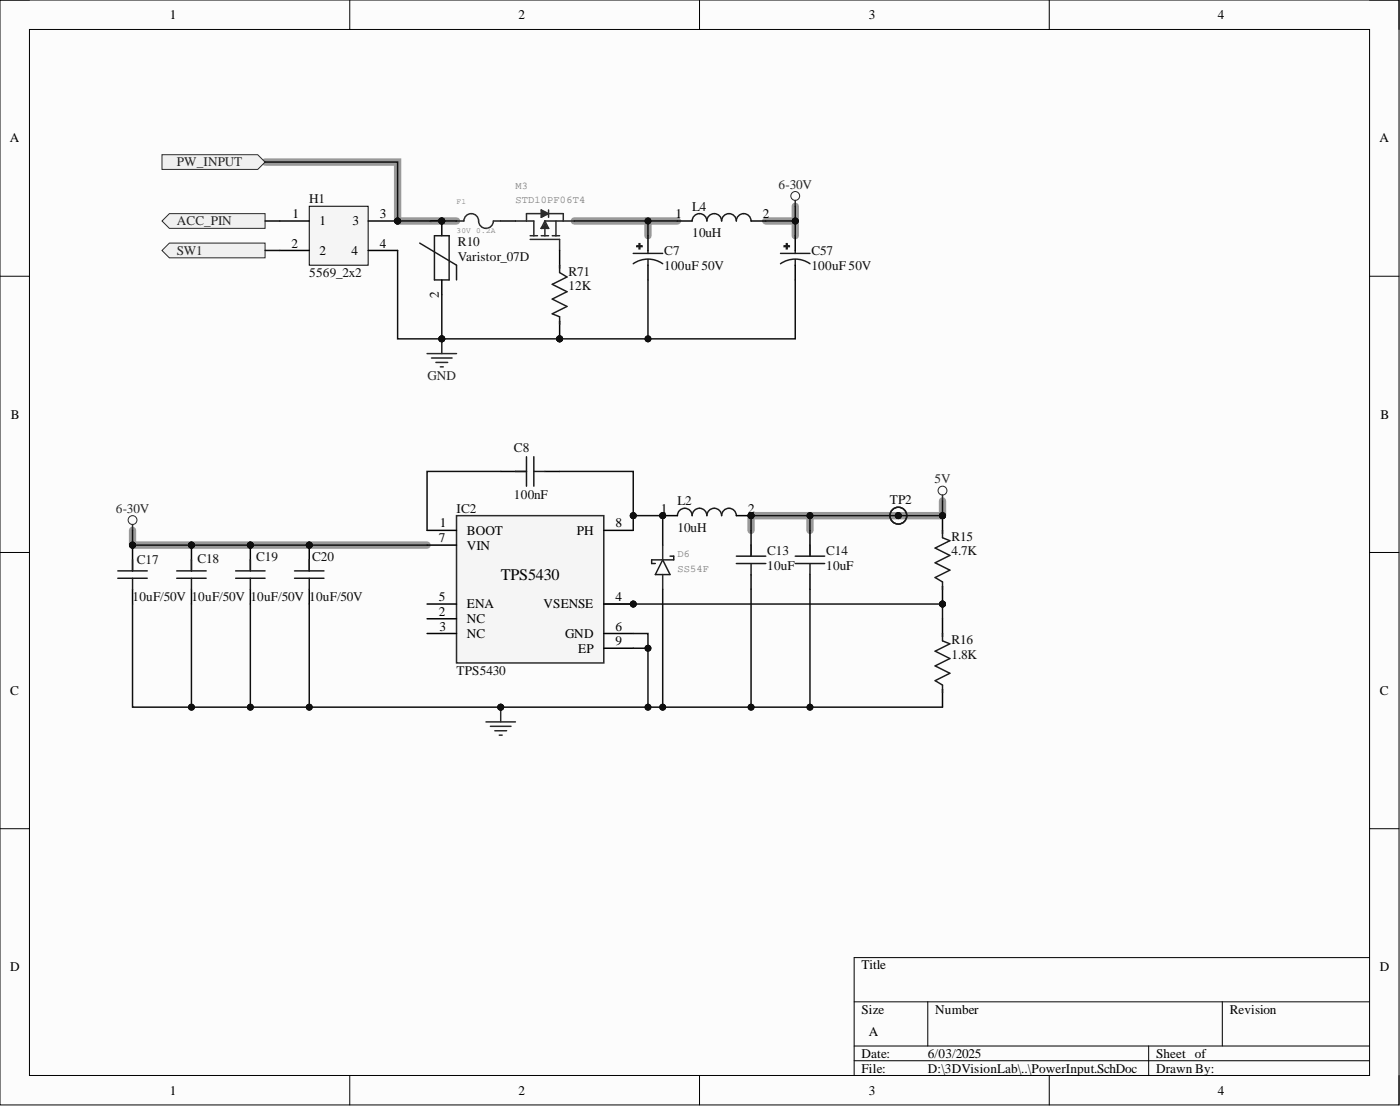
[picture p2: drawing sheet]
<svg xmlns="http://www.w3.org/2000/svg" width="241mm" height="190mm" viewBox="0 0 241 190" stroke-linecap="round" stroke-linejoin="round" font-family="sans-serif">
<defs><g id="words">
<text font-size="2.8" x="86.3" y="99.9">TPS5430</text>
<g font-size="2.3">
<text x="29.3" y="3.3">1</text>
<text x="89.3" y="3.3">2</text>
<text x="149.8" y="3.3">3</text>
<text x="209.9" y="3.3">4</text>
<text x="1.7" y="24.5">A</text>
<text x="237.7" y="24.5">A</text>
<text x="50.4" y="37.6">1</text>
<text x="55.1" y="38.8">1</text>
<text x="60.7" y="38.8">3</text>
<text x="65.5" y="37.6">3</text>
<text x="75.6" y="38.6" transform="rotate(-90 75.6 38.6)">1</text>
<text x="116.4" y="37.6">1</text>
<text x="131.5" y="37.6">2</text>
<text x="50.3" y="42.6">2</text>
<text x="55.1" y="43.9">2</text>
<text x="60.6" y="43.9">4</text>
<text x="65.5" y="42.6">4</text>
<text x="75.6" y="51.3" transform="rotate(-90 75.6 51.3)">2</text>
<text x="1.9" y="72.2">B</text>
<text x="237.9" y="72.2">B</text>
<text x="113.9" y="88.3">1</text>
<text x="128.9" y="88.3">2</text>
<text x="75.6" y="93.4">7</text>
<text x="75.8" y="90.8">1</text>
<text x="80.5" y="94.7">VIN</text>
<text x="80.5" y="92.1">BOOT</text>
<text x="99.4" y="92.1">PH</text>
<text x="106.1" y="90.8">8</text>
<text x="75.6" y="103.5">5</text>
<text x="75.6" y="106.1">2</text>
<text x="80.5" y="104.8">ENA</text>
<text x="80.5" y="107.3">NC</text>
<text x="93.7" y="104.8">VSENSE</text>
<text x="106.1" y="103.5">4</text>
<text x="75.7" y="108.6">3</text>
<text x="80.5" y="109.9">NC</text>
<text x="97.4" y="109.9">GND</text>
<text x="99.7" y="112.4">EP</text>
<text x="106.1" y="111.1">9</text>
<text x="106.1" y="108.6">6</text>
<text x="1.8" y="119.7">C</text>
<text x="237.8" y="119.7">C</text>
<text x="1.8" y="167.3">D</text>
<text x="148.5" y="167">Title</text>
<text x="237.8" y="167.3">D</text>
<text x="148.5" y="174.6">Size</text>
<text x="149.8" y="178.4">A</text>
<text x="161.2" y="174.6">Number</text>
<text x="211.9" y="174.6">Revision</text>
<text x="148.5" y="182.2">Date:</text>
<text x="148.5" y="184.7">File:</text>
<text x="159.9" y="182.2">6/03/2025</text>
<text x="159.9" y="184.7">D:\3DVisionLab\..\PowerInput.SchDoc</text>
<text x="199.3" y="182.2">Sheet of</text>
<text x="199.3" y="184.7">Drawn By:</text>
<text x="29.3" y="188.5">1</text>
<text x="89.3" y="188.5">2</text>
<text x="149.8" y="188.5">3</text>
<text x="209.9" y="188.5">4</text>
</g>
<g font-size="2.3" fill="#262626">
<text x="30.5" y="28.7">PW_INPUT</text>
<text x="134.2" y="32.5">6-30V</text>
<text x="30.5" y="38.8">ACC_PIN</text>
<text x="30.5" y="43.9">SW1</text>
<text x="73.7" y="65.5">GND</text>
<text x="161.1" y="83.2">5V</text>
<text x="20" y="88.3">6-30V</text>
</g>
<g font-size="2.3" fill="#0e0e0e">
<text x="53.3" y="35">H1</text>
<text x="119.3" y="36.3">L4</text>
<text x="119.3" y="40.9">10uH</text>
<text x="53.3" y="47.7">5569_2x2</text>
<text x="78.9" y="42.4">R10</text>
<text x="78.9" y="44.9">Varistor_07D</text>
<text x="98" y="47.5">R71</text>
<text x="114.5" y="44">C7</text>
<text x="114.5" y="46.5">100uF 50V</text>
<text x="139.9" y="44">C57</text>
<text x="139.9" y="46.5">100uF 50V</text>
<text x="98" y="50">12K</text>
<text x="88.6" y="77.9">C8</text>
<text x="78.7" y="88.3">IC2</text>
<text x="88.6" y="86">100nF</text>
<text x="116.8" y="87">L2</text>
<text x="153.4" y="86.9">TP2</text>
<text x="116.8" y="91.6">10uH</text>
<text x="132.2" y="95.7">C13</text>
<text x="142.4" y="95.7">C14</text>
<text x="164" y="93.1">R15</text>
<text x="164" y="95.7">4.7K</text>
<text x="23.6" y="97.2">C17</text>
<text x="34" y="96.9">C18</text>
<text x="44.2" y="96.7">C19</text>
<text x="53.8" y="96.7">C20</text>
<text x="132.2" y="98.2">10uF</text>
<text x="142.4" y="98.2">10uF</text>
<text x="22.8" y="103.5">10uF/50V</text>
<text x="33" y="103.5">10uF/50V 10uF/50V 10uF/50V</text>
<text x="164" y="110.9">R16</text>
<text x="164" y="113.4">1.8K</text>
<text x="78.7" y="116.2">TPS5430</text>
</g>
<g font-size="1.8" fill="#808080">
<text x="88.8" y="32.5">M3</text>
<text x="88.8" y="35">STD10PF06T4</text>
<text x="116.8" y="95.9">D6</text>
<text x="116.8" y="98.5">SS54F</text>
</g>
<g font-size="1.4" fill="#808080">
<text x="78.7" y="35.1">F1</text>
<text x="78.7" y="40.2">30V 0.2A</text>
</g>
</g></defs>
<path d="M0 0h241.1v190.3h-241.1z" fill-rule="evenodd" fill="#fcfcfc"/>
<path d="M0 0h241.1v190.3h-241.1z" fill="none" stroke="#000" stroke-width=".17"/>
<path d="M5.1 5.1h231v180.1h-231z" fill-rule="evenodd" fill="#fcfcfc"/>
<g fill="none" stroke="#000" stroke-width=".17">
<path d="M0 0h5.1M5.1 5.1h231v180.1h-231zM60.3 0v5.1M120.6 0v5.1M180.8 0v5.1M236.1 0h5v5.1M0 47.6h5.1M236.1 47.6h5M0 95.2h5.1M236.1 95.2h5M0 142.7h5.1M236.1 142.7h5"/>
<path d="M147.2 172.6h88.9M159.9 172.6v7.6M210.7 172.6v7.6M236.1 164.9h-88.9v20.3M60.3 185.2v5.1M120.6 185.2v5.1M147.2 180.2h88.9M147.2 182.7h88.9M180.8 185.2v5.1M198 180.2v5M241.1 185.2v5.1"/>
</g>
<path d="M45.7 27.9h22.8v10.2h10.2M99 38.1h12.7M116.8 38.1h-5.1v2.5M132 38.1h5.1M137.1 35.5v5.1M22.8 91.4v2.5h50.8M139.6 88.8v2.6M162.4 86.3v2.5h-32.9v2.6" fill="none" stroke="#999" stroke-width="1.3"/>
<circle cx="68.5" cy="38.1" r=".51" fill="#0e0e0e"/>
<circle cx="68.5" cy="38.1" r=".51" fill="none" stroke="#0e0e0e" stroke-width=".17"/>
<path d="M53.3 35.5h10.2v10.2h-10.2z" fill-rule="evenodd" fill="#f5f5f5"/>
<path d="M53.3 35.5h10.2v10.2h-10.2z" fill="none" stroke="#000" stroke-width=".17"/>
<path d="M48.2 38.1h5.1M63.5 38.1h5M48.2 43.1h5.1M63.5 43.1h5" fill="none" stroke="#000" stroke-width=".25"/>
<circle cx="68.5" cy="38.1" r=".51" fill="#0e0e0e"/>
<circle cx="68.5" cy="38.1" r=".51" fill="none" stroke="#0e0e0e" stroke-width=".17"/>
<circle cx="109.1" cy="104" r=".51" fill="#0e0e0e"/>
<circle cx="109.1" cy="104" r=".51" fill="none" stroke="#0e0e0e" stroke-width=".17"/>
<path d="M78.7 88.8h25.4v25.4h-25.4z" fill-rule="evenodd" fill="#f5f5f5"/>
<path d="M78.7 88.8h25.4v25.4h-25.4z" fill="none" stroke="#262626" stroke-width=".25"/>
<path d="M73.6 93.9h5.1M73.6 91.4h5.1M104.1 91.4h5M73.6 104h5.1M104.1 104h5M104.1 111.7h5" fill="none" stroke="#000" stroke-width=".25"/>
<circle cx="109.1" cy="104" r=".51" fill="#0e0e0e"/>
<circle cx="109.1" cy="104" r=".51" fill="none" stroke="#0e0e0e" stroke-width=".17"/>
<path d="M73.6 109.1h5.1M73.6 106.6h5.1M104.1 109.1h5" fill="none" stroke="#000" stroke-width=".25"/>
<path d="M83.8 124.3h5M84.5 125.1h3.6M85.3 125.9h2M86 126.6h.6M86.3 121.8v2.5" fill="none" stroke="#262626" stroke-width=".25"/>
<circle cx="86.3" cy="121.8" r=".51" fill="#0e0e0e"/>
<circle cx="86.3" cy="121.8" r=".51" fill="none" stroke="#0e0e0e" stroke-width=".17"/>
<circle cx="76.1" cy="38.1" r=".51" fill="#0e0e0e"/>
<circle cx="76.1" cy="38.1" r=".51" fill="none" stroke="#0e0e0e" stroke-width=".17"/>
<path d="M76.1 38.1v2.5" fill="none" stroke="#000" stroke-width=".25"/>
<circle cx="76.1" cy="38.1" r=".51" fill="#0e0e0e"/>
<circle cx="76.1" cy="38.1" r=".51" fill="none" stroke="#0e0e0e" stroke-width=".17"/>
<path d="M72.3 41.9l6.4 3.8v2.5M74.9 40.6h2.5v7.6h-2.5z" fill="none" stroke="#1c1c1c" stroke-width=".25"/>
<path d="M76.1 48.2v2.6" fill="none" stroke="#000" stroke-width=".25"/>
<path d="M76.1 58.4v2.5M73.6 60.9h5.1M74.4 61.7h3.5M75.1 62.4h2.1M75.9 63.2h.5" fill="none" stroke="#262626" stroke-width=".25"/>
<circle cx="76.1" cy="58.4" r=".51" fill="#0e0e0e"/>
<circle cx="76.1" cy="58.4" r=".51" fill="none" stroke="#0e0e0e" stroke-width=".17"/>
<path d="M78.7 38.1h1.3a1.27 1.27 0 0 1 1.2-1.3 1.27 1.27 0 0 1 1.3 1.3 1.27 1.27 0 0 0 1.3 1.2 1.27 1.27 0 0 0 1.2-1.2h1.3" fill="none" stroke="#262626" stroke-width=".25"/>
<path d="M110.2 42h.1v.9h-.1z" fill-rule="evenodd" fill="#1c1c1c"/>
<path d="M110.2 42h.1v.9h-.1z" fill="none" stroke="#1c1c1c" stroke-width=".25"/>
<path d="M109.8 42.4h.9v.1h-.9z" fill-rule="evenodd" fill="#1c1c1c"/>
<path d="M109.1 45.4a4.4 4.4 0 0 1 5.1 0M109.1 43.6h5.1M109.8 42.4h.9v.1h-.9zM111.7 43.1v.5M111.7 44.7v1M90.7 78.7v5M92 78.7v5M88.8 81.2h1.9M92 81.2h1.9" fill="none" stroke="#1c1c1c" stroke-width=".25"/>
<path d="M111.7 40.6v2.5M111.7 45.7v2.5M86.3 81.2h2.5M93.9 81.2h2.6" fill="none" stroke="#000" stroke-width=".25"/>
<circle cx="137.1" cy="33.8" r=".76" fill="none" stroke="#262626" stroke-width=".17"/>
<path d="M137.1 34.5v1" fill="none" stroke="#262626" stroke-width=".25"/>
<circle cx="22.8" cy="93.9" r=".51" fill="#0e0e0e"/>
<circle cx="22.8" cy="93.9" r=".51" fill="none" stroke="#0e0e0e" stroke-width=".17"/>
<path d="M22.8 93.9v2.5" fill="none" stroke="#000" stroke-width=".25"/>
<circle cx="22.8" cy="93.9" r=".51" fill="#0e0e0e"/>
<circle cx="22.8" cy="93.9" r=".51" fill="none" stroke="#0e0e0e" stroke-width=".17"/>
<path d="M22.8 101.5v2.5" fill="none" stroke="#000" stroke-width=".25"/>
<path d="M20.3 98.3h5.1M20.3 99.6h5.1M22.8 96.4v1.9M22.8 99.6v1.9M114.2 96.4l1.3 2.6h-2.5zM115.5 95.8h.6v.6h-3.8v.7h.7" fill="none" stroke="#1c1c1c" stroke-width=".25"/>
<path d="M22.8 90.3v1.1M114.2 93.9v2.5M114.2 99v2.5" fill="none" stroke="#262626" stroke-width=".25"/>
<circle cx="22.8" cy="89.6" r=".76" fill="none" stroke="#262626" stroke-width=".17"/>
<circle cx="114.2" cy="88.8" r=".51" fill="#0e0e0e"/>
<circle cx="114.2" cy="88.8" r=".51" fill="none" stroke="#0e0e0e" stroke-width=".17"/>
<circle cx="129.5" cy="88.8" r=".51" fill="#0e0e0e"/>
<circle cx="129.5" cy="88.8" r=".51" fill="none" stroke="#0e0e0e" stroke-width=".17"/>
<path d="M116.8 88.8a1.27 1.27 0 0 1 1.2-1.3 1.27 1.27 0 0 1 1.3 1.3 1.27 1.27 0 0 1 1.3-1.3 1.27 1.27 0 0 1 1.2 1.3 1.27 1.27 0 0 1 1.3-1.3 1.27 1.27 0 0 1 1.3 1.3 1.27 1.27 0 0 1 1.2-1.3 1.27 1.27 0 0 1 1.3 1.3" fill="none" stroke="#1c1c1c" stroke-width=".25"/>
<path d="M114.2 88.8h2.6" fill="none" stroke="#000" stroke-width=".25"/>
<circle cx="114.2" cy="88.8" r=".51" fill="#0e0e0e"/>
<circle cx="114.2" cy="88.8" r=".51" fill="none" stroke="#0e0e0e" stroke-width=".17"/>
<path d="M126.9 88.8h2.6" fill="none" stroke="#000" stroke-width=".25"/>
<circle cx="129.5" cy="88.8" r=".51" fill="#0e0e0e"/>
<circle cx="129.5" cy="88.8" r=".51" fill="none" stroke="#0e0e0e" stroke-width=".17"/>
<path d="M129.5 91.4v2.5M129.5 99v2.5" fill="none" stroke="#000" stroke-width=".25"/>
<path d="M126.9 95.8h5.1M126.9 97.1h5.1M129.5 93.9v1.9M129.5 97.1v1.9" fill="none" stroke="#1c1c1c" stroke-width=".25"/>
<circle cx="33" cy="93.9" r=".51" fill="#0e0e0e"/>
<circle cx="33" cy="93.9" r=".51" fill="none" stroke="#0e0e0e" stroke-width=".17"/>
<path d="M33 93.9v2.5" fill="none" stroke="#000" stroke-width=".25"/>
<circle cx="33" cy="93.9" r=".51" fill="#0e0e0e"/>
<circle cx="33" cy="93.9" r=".51" fill="none" stroke="#0e0e0e" stroke-width=".17"/>
<path d="M33 101.5v2.5" fill="none" stroke="#000" stroke-width=".25"/>
<path d="M30.5 98.3h5M30.5 99.6h5M33 96.4v1.9M33 99.6v1.9" fill="none" stroke="#1c1c1c" stroke-width=".25"/>
<circle cx="43.2" cy="93.9" r=".51" fill="#0e0e0e"/>
<circle cx="43.2" cy="93.9" r=".51" fill="none" stroke="#0e0e0e" stroke-width=".17"/>
<path d="M43.2 93.9v2.5" fill="none" stroke="#000" stroke-width=".25"/>
<circle cx="43.2" cy="93.9" r=".51" fill="#0e0e0e"/>
<circle cx="43.2" cy="93.9" r=".51" fill="none" stroke="#0e0e0e" stroke-width=".17"/>
<path d="M43.2 101.5v2.5" fill="none" stroke="#000" stroke-width=".25"/>
<path d="M40.6 98.3h5.1M40.6 99.6h5.1M43.2 96.4v1.9M43.2 99.6v1.9" fill="none" stroke="#1c1c1c" stroke-width=".25"/>
<circle cx="53.3" cy="93.9" r=".51" fill="#0e0e0e"/>
<circle cx="53.3" cy="93.9" r=".51" fill="none" stroke="#0e0e0e" stroke-width=".17"/>
<path d="M53.3 93.9v2.5" fill="none" stroke="#000" stroke-width=".25"/>
<circle cx="53.3" cy="93.9" r=".51" fill="#0e0e0e"/>
<circle cx="53.3" cy="93.9" r=".51" fill="none" stroke="#0e0e0e" stroke-width=".17"/>
<path d="M139.6 91.4v2.5M139.6 99v2.5M53.3 101.5v2.5" fill="none" stroke="#000" stroke-width=".25"/>
<path d="M50.8 98.3h5M50.8 99.6h5M53.3 96.4v1.9M53.3 99.6v1.9M137.1 95.8h5M137.1 97.1h5M139.6 93.9v1.9M139.6 97.1v1.9" fill="none" stroke="#1c1c1c" stroke-width=".25"/>
<circle cx="162.4" cy="104" r=".51" fill="#0e0e0e"/>
<circle cx="162.4" cy="104" r=".51" fill="none" stroke="#0e0e0e" stroke-width=".17"/>
<circle cx="162.4" cy="88.8" r=".51" fill="#0e0e0e"/>
<circle cx="162.4" cy="88.8" r=".51" fill="none" stroke="#0e0e0e" stroke-width=".17"/>
<path d="M162.4 101.5v2.5" fill="none" stroke="#000" stroke-width=".25"/>
<circle cx="162.4" cy="104" r=".51" fill="#0e0e0e"/>
<circle cx="162.4" cy="104" r=".51" fill="none" stroke="#0e0e0e" stroke-width=".17"/>
<path d="M162.4 88.8v2.6" fill="none" stroke="#000" stroke-width=".25"/>
<circle cx="162.4" cy="88.8" r=".51" fill="#0e0e0e"/>
<circle cx="162.4" cy="88.8" r=".51" fill="none" stroke="#0e0e0e" stroke-width=".17"/>
<path d="M162.4 91.4v1.2l1.3 .5-2.5 1.3 2.5 1.3-2.5 1.2 2.5 1.3-2.5 1.3 1.2 .7v1.3M162.4 109.1v1.3l1.3 .5-2.5 1.3 2.5 1.2-2.5 1.3 2.5 1.3-2.5 1.2 1.2 .8v1.3" fill="none" stroke="#1c1c1c" stroke-width=".25"/>
<path d="M162.4 106.6v2.5M162.4 119.3v2.5" fill="none" stroke="#000" stroke-width=".25"/>
<circle cx="154.8" cy="88.8" r=".51" fill="#0e0e0e"/>
<circle cx="154.8" cy="88.8" r=".51" fill="none" stroke="#0e0e0e" stroke-width=".17"/>
<circle cx="154.8" cy="88.8" r=".51" fill="#0e0e0e"/>
<circle cx="154.8" cy="88.8" r=".51" fill="none" stroke="#0e0e0e" stroke-width=".17"/>
<g fill="none" stroke="#1c1c1c" stroke-width=".25">
<path d="M119.3 38.1a1.27 1.27 0 0 1 1.3-1.3 1.27 1.27 0 0 1 1.2 1.3 1.27 1.27 0 0 1 1.3-1.3 1.27 1.27 0 0 1 1.3 1.3 1.27 1.27 0 0 1 1.2-1.3 1.27 1.27 0 0 1 1.3 1.3 1.27 1.27 0 0 1 1.3-1.3 1.27 1.27 0 0 1 1.3 1.3"/>
<circle cx="154.8" cy="88.8" r="1.45"/>
</g>
<path d="M116.8 38.1h2.5M129.5 38.1h2.5" fill="none" stroke="#000" stroke-width=".25"/>
<path d="M135.5 42h.2v.9h-.2z" fill-rule="evenodd" fill="#1c1c1c"/>
<path d="M135.5 42h.2v.9h-.2z" fill="none" stroke="#1c1c1c" stroke-width=".25"/>
<path d="M135.2 42.4h.8v.1h-.8z" fill-rule="evenodd" fill="#1c1c1c"/>
<path d="M134.5 45.4a4.4 4.4 0 0 1 5.1 0M134.5 43.6h5.1M135.2 42.4h.8v.1h-.8zM137.1 43.1v.5M137.1 44.7v1" fill="none" stroke="#1c1c1c" stroke-width=".25"/>
<path d="M137.1 40.6v2.5M137.1 45.7v2.5" fill="none" stroke="#000" stroke-width=".25"/>
<g fill="none" stroke="#262626" stroke-width=".25">
<path d="M88.8 38.1h3.2v2.5M90.7 38.1v-1.3h6.4v1.3M93.3 39.3h1.2M93.3 36.2l1.2 .6-1.2 .6zM93.4 36.5l.8 .3M93.4 36.3l.8 .5-.8 .5zM93.9 38.7a.63 .63 0 0 1-.6 .6M93.9 38.7a.63 .63 0 0 0 .6 .6M93.9 38.1v2.5M93.9 38.1h5.1M93.9 38.1l.6 1.2M93.9 38.1l-.6 1.2"/>
<path d="M93.9 38.7l-.6 .6M93.9 38.7l.6 .6M94.2 36.8l-.8 .2M94.5 36.2v1.2M95.8 38.1v2.5M91.4 40.6h1.2M91.4 41.2h5.1v1.9M93.3 40.6h1.2M95.2 40.6h1.3"/>
</g>
<circle cx="96.5" cy="58.4" r=".51" fill="#0e0e0e"/>
<circle cx="96.5" cy="58.4" r=".51" fill="none" stroke="#0e0e0e" stroke-width=".17"/>
<path d="M96.5 43.1v2.6M96.5 55.8v2.6" fill="none" stroke="#000" stroke-width=".25"/>
<circle cx="96.5" cy="58.4" r=".51" fill="#0e0e0e"/>
<circle cx="96.5" cy="58.4" r=".51" fill="none" stroke="#0e0e0e" stroke-width=".17"/>
<path d="M96.5 45.7v1.2l1.2 .8-2.5 1.3 2.5 1.2-2.5 1.3 2.5 1.3-2.5 1.3 1.3 .5v1.2" fill="none" stroke="#1c1c1c" stroke-width=".25"/>
<path d="M27.9 26.6h16.5l1.3 1.3-1.3 1.3h-16.5z" fill-rule="evenodd" fill="#f0f0f0"/>
<path d="M27.9 26.6h16.5l1.3 1.3-1.3 1.3h-16.5z" fill="none" stroke="#262626" stroke-width=".17"/>
<path d="M27.9 38.1l1.3-1.3h16.5v2.5h-16.5z" fill-rule="evenodd" fill="#f0f0f0"/>
<path d="M27.9 38.1l1.3-1.3h16.5v2.5h-16.5z" fill="none" stroke="#262626" stroke-width=".17"/>
<path d="M27.9 43.1l1.3-1.2h16.5v2.5h-16.5z" fill-rule="evenodd" fill="#f0f0f0"/>
<g fill="none" stroke="#262626" stroke-width=".17">
<path d="M27.9 43.1l1.3-1.2h16.5v2.5h-16.5z"/>
<circle cx="162.4" cy="84.5" r=".76"/>
</g>
<path d="M162.4 85.3v1" fill="none" stroke="#262626" stroke-width=".25"/>
<path d="M76.1 50.8v7.6" fill="none" stroke="#0e0e0e" stroke-width=".25"/>
<circle cx="76.1" cy="58.4" r=".51" fill="#0e0e0e"/>
<circle cx="76.1" cy="58.4" r=".51" fill="none" stroke="#0e0e0e" stroke-width=".17"/>
<path d="M76.1 38.1h2.6" fill="none" stroke="#0e0e0e" stroke-width=".25"/>
<circle cx="76.1" cy="38.1" r=".51" fill="#0e0e0e"/>
<circle cx="76.1" cy="38.1" r=".51" fill="none" stroke="#0e0e0e" stroke-width=".17"/>
<path d="M86.3 81.2h-12.7v10.2M96.5 81.2h12.6v7.6" fill="none" stroke="#0e0e0e" stroke-width=".25"/>
<circle cx="109.1" cy="88.8" r=".51" fill="#0e0e0e"/>
<circle cx="109.1" cy="88.8" r=".51" fill="none" stroke="#0e0e0e" stroke-width=".17"/>
<path d="M22.8 93.9h10.2" fill="none" stroke="#0e0e0e" stroke-width=".25"/>
<circle cx="22.8" cy="93.9" r=".51" fill="#0e0e0e"/>
<circle cx="22.8" cy="93.9" r=".51" fill="none" stroke="#0e0e0e" stroke-width=".17"/>
<circle cx="33" cy="93.9" r=".51" fill="#0e0e0e"/>
<circle cx="33" cy="93.9" r=".51" fill="none" stroke="#0e0e0e" stroke-width=".17"/>
<path d="M33 93.9h10.2" fill="none" stroke="#0e0e0e" stroke-width=".25"/>
<circle cx="33" cy="93.9" r=".51" fill="#0e0e0e"/>
<circle cx="33" cy="93.9" r=".51" fill="none" stroke="#0e0e0e" stroke-width=".17"/>
<circle cx="43.2" cy="93.9" r=".51" fill="#0e0e0e"/>
<circle cx="43.2" cy="93.9" r=".51" fill="none" stroke="#0e0e0e" stroke-width=".17"/>
<path d="M43.2 93.9h10.1" fill="none" stroke="#0e0e0e" stroke-width=".25"/>
<circle cx="43.2" cy="93.9" r=".51" fill="#0e0e0e"/>
<circle cx="43.2" cy="93.9" r=".51" fill="none" stroke="#0e0e0e" stroke-width=".17"/>
<circle cx="53.3" cy="93.9" r=".51" fill="#0e0e0e"/>
<circle cx="53.3" cy="93.9" r=".51" fill="none" stroke="#0e0e0e" stroke-width=".17"/>
<path d="M53.3 93.9h20.3" fill="none" stroke="#0e0e0e" stroke-width=".25"/>
<circle cx="53.3" cy="93.9" r=".51" fill="#0e0e0e"/>
<circle cx="53.3" cy="93.9" r=".51" fill="none" stroke="#0e0e0e" stroke-width=".17"/>
<path d="M33 104v17.8" fill="none" stroke="#0e0e0e" stroke-width=".25"/>
<circle cx="33" cy="121.8" r=".51" fill="#0e0e0e"/>
<circle cx="33" cy="121.8" r=".51" fill="none" stroke="#0e0e0e" stroke-width=".17"/>
<path d="M43.2 104v17.8" fill="none" stroke="#0e0e0e" stroke-width=".25"/>
<circle cx="43.2" cy="121.8" r=".51" fill="#0e0e0e"/>
<circle cx="43.2" cy="121.8" r=".51" fill="none" stroke="#0e0e0e" stroke-width=".17"/>
<path d="M109.1 109.1h2.6v2.6" fill="none" stroke="#0e0e0e" stroke-width=".25"/>
<circle cx="111.7" cy="111.7" r=".51" fill="#0e0e0e"/>
<circle cx="111.7" cy="111.7" r=".51" fill="none" stroke="#0e0e0e" stroke-width=".17"/>
<path d="M109.1 88.8h5.1v5.1" fill="none" stroke="#0e0e0e" stroke-width=".25"/>
<circle cx="109.1" cy="88.8" r=".51" fill="#0e0e0e"/>
<circle cx="109.1" cy="88.8" r=".51" fill="none" stroke="#0e0e0e" stroke-width=".17"/>
<circle cx="114.2" cy="88.8" r=".51" fill="#0e0e0e"/>
<circle cx="114.2" cy="88.8" r=".51" fill="none" stroke="#0e0e0e" stroke-width=".17"/>
<path d="M22.8 91.4v2.5" fill="none" stroke="#0e0e0e" stroke-width=".25"/>
<circle cx="22.8" cy="93.9" r=".51" fill="#0e0e0e"/>
<circle cx="22.8" cy="93.9" r=".51" fill="none" stroke="#0e0e0e" stroke-width=".17"/>
<path d="M104.1 104h58.3" fill="none" stroke="#0e0e0e" stroke-width=".25"/>
<circle cx="162.4" cy="104" r=".51" fill="#0e0e0e"/>
<circle cx="162.4" cy="104" r=".51" fill="none" stroke="#0e0e0e" stroke-width=".17"/>
<circle cx="109.1" cy="104" r=".51" fill="#0e0e0e"/>
<circle cx="109.1" cy="104" r=".51" fill="none" stroke="#0e0e0e" stroke-width=".17"/>
<path d="M162.4 104v2.6" fill="none" stroke="#0e0e0e" stroke-width=".25"/>
<circle cx="162.4" cy="104" r=".51" fill="#0e0e0e"/>
<circle cx="162.4" cy="104" r=".51" fill="none" stroke="#0e0e0e" stroke-width=".17"/>
<path d="M129.5 88.8v2.6" fill="none" stroke="#0e0e0e" stroke-width=".25"/>
<circle cx="129.5" cy="88.8" r=".51" fill="#0e0e0e"/>
<circle cx="129.5" cy="88.8" r=".51" fill="none" stroke="#0e0e0e" stroke-width=".17"/>
<path d="M139.6 88.8v2.6" fill="none" stroke="#0e0e0e" stroke-width=".25"/>
<circle cx="139.6" cy="88.8" r=".51" fill="#0e0e0e"/>
<circle cx="139.6" cy="88.8" r=".51" fill="none" stroke="#0e0e0e" stroke-width=".17"/>
<path d="M109.1 88.8v2.6" fill="none" stroke="#0e0e0e" stroke-width=".25"/>
<circle cx="109.1" cy="88.8" r=".51" fill="#0e0e0e"/>
<circle cx="109.1" cy="88.8" r=".51" fill="none" stroke="#0e0e0e" stroke-width=".17"/>
<path d="M109.1 111.7h2.6v10.1" fill="none" stroke="#0e0e0e" stroke-width=".25"/>
<circle cx="111.7" cy="121.8" r=".51" fill="#0e0e0e"/>
<circle cx="111.7" cy="121.8" r=".51" fill="none" stroke="#0e0e0e" stroke-width=".17"/>
<circle cx="111.7" cy="111.7" r=".51" fill="#0e0e0e"/>
<circle cx="111.7" cy="111.7" r=".51" fill="none" stroke="#0e0e0e" stroke-width=".17"/>
<path d="M114.2 101.5v20.3" fill="none" stroke="#0e0e0e" stroke-width=".25"/>
<circle cx="114.2" cy="121.8" r=".51" fill="#0e0e0e"/>
<circle cx="114.2" cy="121.8" r=".51" fill="none" stroke="#0e0e0e" stroke-width=".17"/>
<path d="M129.5 101.5v20.3" fill="none" stroke="#0e0e0e" stroke-width=".25"/>
<circle cx="129.5" cy="121.8" r=".51" fill="#0e0e0e"/>
<circle cx="129.5" cy="121.8" r=".51" fill="none" stroke="#0e0e0e" stroke-width=".17"/>
<path d="M139.6 101.5v20.3" fill="none" stroke="#0e0e0e" stroke-width=".25"/>
<circle cx="139.6" cy="121.8" r=".51" fill="#0e0e0e"/>
<circle cx="139.6" cy="121.8" r=".51" fill="none" stroke="#0e0e0e" stroke-width=".17"/>
<path d="M137.1 35.5v2.6" fill="none" stroke="#0e0e0e" stroke-width=".25"/>
<circle cx="137.1" cy="38.1" r=".51" fill="#0e0e0e"/>
<circle cx="137.1" cy="38.1" r=".51" fill="none" stroke="#0e0e0e" stroke-width=".17"/>
<path d="M68.5 38.1h7.6" fill="none" stroke="#0e0e0e" stroke-width=".25"/>
<circle cx="68.5" cy="38.1" r=".51" fill="#0e0e0e"/>
<circle cx="68.5" cy="38.1" r=".51" fill="none" stroke="#0e0e0e" stroke-width=".17"/>
<circle cx="76.1" cy="38.1" r=".51" fill="#0e0e0e"/>
<circle cx="76.1" cy="38.1" r=".51" fill="none" stroke="#0e0e0e" stroke-width=".17"/>
<path d="M132 38.1h5.1" fill="none" stroke="#0e0e0e" stroke-width=".25"/>
<circle cx="137.1" cy="38.1" r=".51" fill="#0e0e0e"/>
<circle cx="137.1" cy="38.1" r=".51" fill="none" stroke="#0e0e0e" stroke-width=".17"/>
<path d="M137.1 38.1v2.5" fill="none" stroke="#0e0e0e" stroke-width=".25"/>
<circle cx="137.1" cy="38.1" r=".51" fill="#0e0e0e"/>
<circle cx="137.1" cy="38.1" r=".51" fill="none" stroke="#0e0e0e" stroke-width=".17"/>
<path d="M53.3 121.8h33" fill="none" stroke="#0e0e0e" stroke-width=".25"/>
<circle cx="53.3" cy="121.8" r=".51" fill="#0e0e0e"/>
<circle cx="53.3" cy="121.8" r=".51" fill="none" stroke="#0e0e0e" stroke-width=".17"/>
<circle cx="86.3" cy="121.8" r=".51" fill="#0e0e0e"/>
<circle cx="86.3" cy="121.8" r=".51" fill="none" stroke="#0e0e0e" stroke-width=".17"/>
<path d="M86.3 38.1h2.5M116.8 38.1h-5.1v2.5" fill="none" stroke="#0e0e0e" stroke-width=".25"/>
<circle cx="111.7" cy="38.1" r=".51" fill="#0e0e0e"/>
<circle cx="111.7" cy="38.1" r=".51" fill="none" stroke="#0e0e0e" stroke-width=".17"/>
<path d="M111.7 48.2v10.2h25.4v-10.2" fill="none" stroke="#0e0e0e" stroke-width=".25"/>
<circle cx="111.7" cy="58.4" r=".51" fill="#0e0e0e"/>
<circle cx="111.7" cy="58.4" r=".51" fill="none" stroke="#0e0e0e" stroke-width=".17"/>
<path d="M99 38.1h12.7" fill="none" stroke="#0e0e0e" stroke-width=".25"/>
<circle cx="111.7" cy="38.1" r=".51" fill="#0e0e0e"/>
<circle cx="111.7" cy="38.1" r=".51" fill="none" stroke="#0e0e0e" stroke-width=".17"/>
<path d="M76.1 58.4h20.4" fill="none" stroke="#0e0e0e" stroke-width=".25"/>
<circle cx="76.1" cy="58.4" r=".51" fill="#0e0e0e"/>
<circle cx="76.1" cy="58.4" r=".51" fill="none" stroke="#0e0e0e" stroke-width=".17"/>
<circle cx="96.5" cy="58.4" r=".51" fill="#0e0e0e"/>
<circle cx="96.5" cy="58.4" r=".51" fill="none" stroke="#0e0e0e" stroke-width=".17"/>
<path d="M96.5 58.4h15.2" fill="none" stroke="#0e0e0e" stroke-width=".25"/>
<circle cx="96.5" cy="58.4" r=".51" fill="#0e0e0e"/>
<circle cx="96.5" cy="58.4" r=".51" fill="none" stroke="#0e0e0e" stroke-width=".17"/>
<circle cx="111.7" cy="58.4" r=".51" fill="#0e0e0e"/>
<circle cx="111.7" cy="58.4" r=".51" fill="none" stroke="#0e0e0e" stroke-width=".17"/>
<path d="M86.3 121.8h76.1" fill="none" stroke="#0e0e0e" stroke-width=".25"/>
<circle cx="86.3" cy="121.8" r=".51" fill="#0e0e0e"/>
<circle cx="86.3" cy="121.8" r=".51" fill="none" stroke="#0e0e0e" stroke-width=".17"/>
<circle cx="111.7" cy="121.8" r=".51" fill="#0e0e0e"/>
<circle cx="111.7" cy="121.8" r=".51" fill="none" stroke="#0e0e0e" stroke-width=".17"/>
<circle cx="114.2" cy="121.8" r=".51" fill="#0e0e0e"/>
<circle cx="114.2" cy="121.8" r=".51" fill="none" stroke="#0e0e0e" stroke-width=".17"/>
<circle cx="129.5" cy="121.8" r=".51" fill="#0e0e0e"/>
<circle cx="129.5" cy="121.8" r=".51" fill="none" stroke="#0e0e0e" stroke-width=".17"/>
<circle cx="139.6" cy="121.8" r=".51" fill="#0e0e0e"/>
<circle cx="139.6" cy="121.8" r=".51" fill="none" stroke="#0e0e0e" stroke-width=".17"/>
<path d="M22.8 104v17.8h30.5v-17.8" fill="none" stroke="#0e0e0e" stroke-width=".25"/>
<circle cx="53.3" cy="121.8" r=".51" fill="#0e0e0e"/>
<circle cx="53.3" cy="121.8" r=".51" fill="none" stroke="#0e0e0e" stroke-width=".17"/>
<circle cx="43.2" cy="121.8" r=".51" fill="#0e0e0e"/>
<circle cx="43.2" cy="121.8" r=".51" fill="none" stroke="#0e0e0e" stroke-width=".17"/>
<circle cx="33" cy="121.8" r=".51" fill="#0e0e0e"/>
<circle cx="33" cy="121.8" r=".51" fill="none" stroke="#0e0e0e" stroke-width=".17"/>
<path d="M68.5 43.1v15.3h7.6" fill="none" stroke="#0e0e0e" stroke-width=".25"/>
<circle cx="76.1" cy="58.4" r=".51" fill="#0e0e0e"/>
<circle cx="76.1" cy="58.4" r=".51" fill="none" stroke="#0e0e0e" stroke-width=".17"/>
<path d="M45.7 38.1h2.5M129.5 88.8h32.9" fill="none" stroke="#0e0e0e" stroke-width=".25"/>
<circle cx="162.4" cy="88.8" r=".51" fill="#0e0e0e"/>
<circle cx="162.4" cy="88.8" r=".51" fill="none" stroke="#0e0e0e" stroke-width=".17"/>
<circle cx="154.8" cy="88.8" r=".51" fill="#0e0e0e"/>
<circle cx="154.8" cy="88.8" r=".51" fill="none" stroke="#0e0e0e" stroke-width=".17"/>
<circle cx="139.6" cy="88.8" r=".51" fill="#0e0e0e"/>
<circle cx="139.6" cy="88.8" r=".51" fill="none" stroke="#0e0e0e" stroke-width=".17"/>
<circle cx="129.5" cy="88.8" r=".51" fill="#0e0e0e"/>
<circle cx="129.5" cy="88.8" r=".51" fill="none" stroke="#0e0e0e" stroke-width=".17"/>
<path d="M45.7 27.9h22.8v10.2" fill="none" stroke="#0e0e0e" stroke-width=".25"/>
<circle cx="68.5" cy="38.1" r=".51" fill="#0e0e0e"/>
<circle cx="68.5" cy="38.1" r=".51" fill="none" stroke="#0e0e0e" stroke-width=".17"/>
<path d="M45.7 43.1h2.5M162.4 86.3v2.5" fill="none" stroke="#0e0e0e" stroke-width=".25"/>
<circle cx="162.4" cy="88.8" r=".51" fill="#0e0e0e"/>
<circle cx="162.4" cy="88.8" r=".51" fill="none" stroke="#0e0e0e" stroke-width=".17"/>
<use href="#words"/>
</svg>
